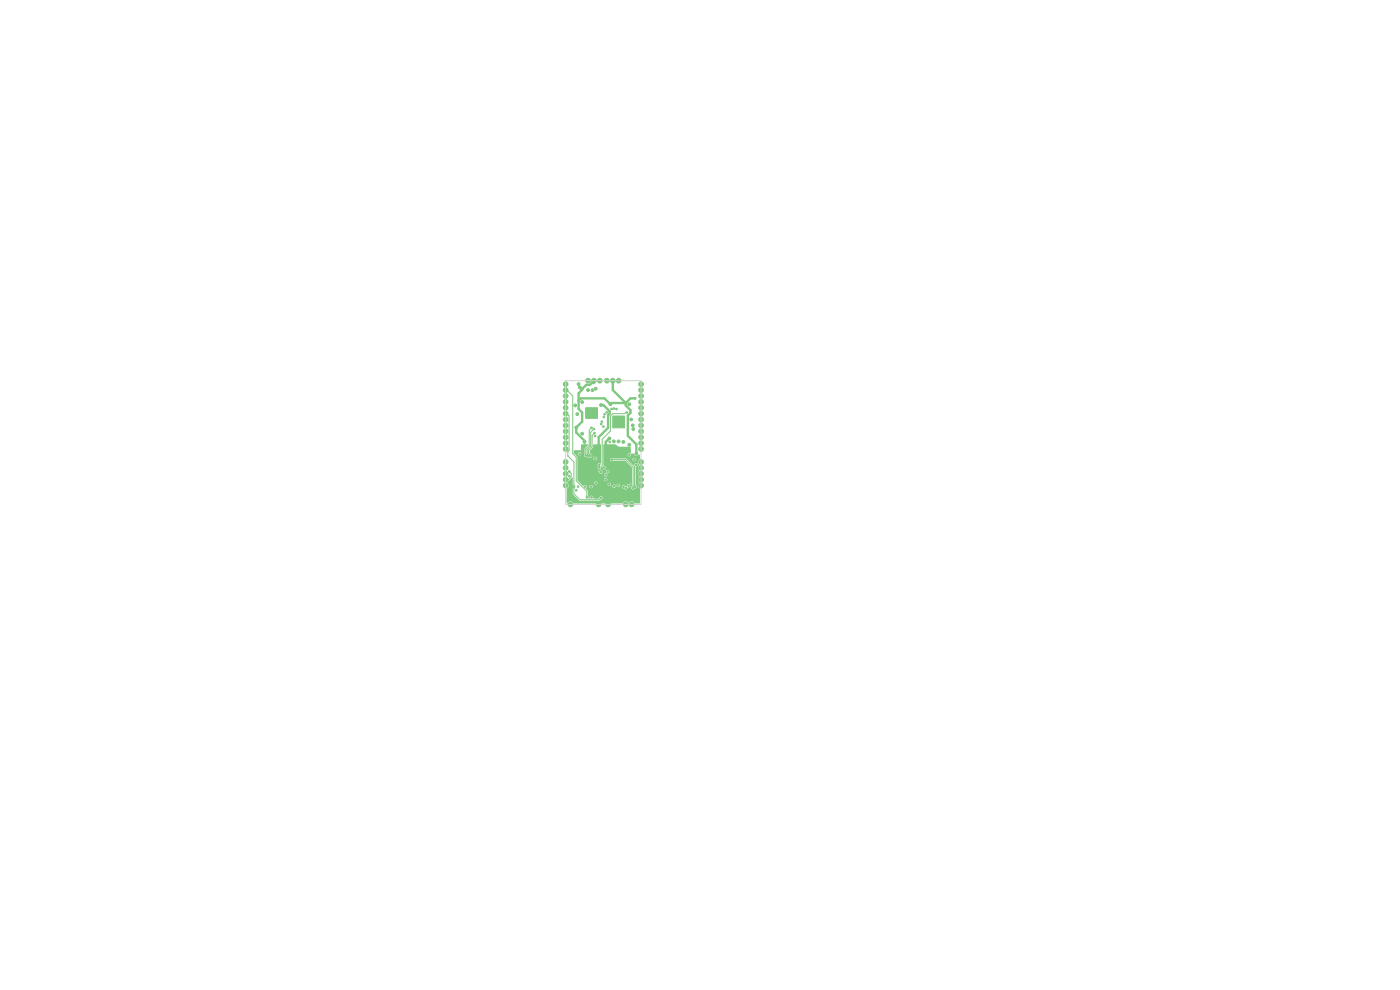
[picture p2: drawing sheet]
<svg xmlns="http://www.w3.org/2000/svg" width="297mm" height="210mm" viewBox="0 0 297 210" stroke-linecap="round" stroke-linejoin="round" font-family="sans-serif">
<g fill="#7fc87f" stroke="#7fc87f" stroke-width=".21">
<path d="M130 88.3h2.5v2.5h-2.5z"/>
<path d="M124.3 86.5h2.4v2.3h-2.4z"/>
<circle cx="120" cy="86.5" r=".5"/>
<circle cx="136" cy="87.8" r=".5"/>
<circle cx="120" cy="92.8" r=".5"/>
<circle cx="136" cy="89" r=".5"/>
<circle cx="120" cy="101.7" r=".5"/>
<circle cx="126" cy="80.8" r=".5"/>
<circle cx="136" cy="98" r=".5"/>
<circle cx="120" cy="82.8" r=".5"/>
<circle cx="136" cy="92.8" r=".5"/>
<circle cx="120" cy="91.5" r=".5"/>
<circle cx="136" cy="95.3" r=".5"/>
<circle cx="120" cy="98" r=".5"/>
<circle cx="120" cy="90.2" r=".5"/>
<circle cx="124.7" cy="80.8" r=".5"/>
<circle cx="129" cy="107" r=".5"/>
<circle cx="120" cy="103" r=".5"/>
<circle cx="136" cy="91.5" r=".5"/>
<circle cx="128.7" cy="80.8" r=".5"/>
<circle cx="136" cy="82.8" r=".5"/>
<circle cx="120" cy="81.5" r=".5"/>
<circle cx="120" cy="87.8" r=".5"/>
<circle cx="131.3" cy="80.8" r=".5"/>
<circle cx="136" cy="90.2" r=".5"/>
<circle cx="120" cy="95.3" r=".5"/>
<circle cx="132.7" cy="107" r=".5"/>
<circle cx="136" cy="81.5" r=".5"/>
<circle cx="120" cy="84" r=".5"/>
<circle cx="136" cy="86.5" r=".5"/>
<circle cx="130" cy="80.8" r=".5"/>
<circle cx="120" cy="89" r=".5"/>
<circle cx="120" cy="99.3" r=".5"/>
<circle cx="136" cy="100.5" r=".5"/>
<circle cx="127" cy="107" r=".5"/>
<circle cx="136" cy="103" r=".5"/>
<circle cx="136" cy="85.2" r=".5"/>
<circle cx="121" cy="107" r=".5"/>
<circle cx="136" cy="84" r=".5"/>
<circle cx="127.3" cy="80.8" r=".5"/>
<circle cx="120" cy="85.2" r=".5"/>
<circle cx="134" cy="107" r=".5"/>
<circle cx="136" cy="99.3" r=".5"/>
<circle cx="136" cy="94" r=".5"/>
<circle cx="136" cy="101.7" r=".5"/>
<circle cx="120" cy="100.5" r=".5"/>
<circle cx="120" cy="94" r=".5"/>
<circle cx="121.5" cy="103.2" r=".18"/>
<circle cx="128.5" cy="106.2" r=".17"/>
<circle cx="126.5" cy="106.5" r=".17"/>
<circle cx="129.2" cy="106.2" r=".17"/>
<circle cx="130.8" cy="100.8" r=".17"/>
<circle cx="125.5" cy="88.2" r=".17"/>
<circle cx="125" cy="86.7" r=".18"/>
<circle cx="131.5" cy="98.8" r=".17"/>
<circle cx="128.6" cy="102.4" r=".17"/>
<circle cx="132.2" cy="99.8" r=".17"/>
<circle cx="124.5" cy="88.2" r=".17"/>
<circle cx="127.5" cy="85.9" r=".3"/>
<circle cx="124.5" cy="86.7" r=".17"/>
<circle cx="130.8" cy="106.2" r=".17"/>
<circle cx="124.2" cy="106.5" r=".18"/>
<circle cx="123.8" cy="98.8" r=".17"/>
<circle cx="129.3" cy="93" r=".3"/>
<circle cx="132.2" cy="100.8" r=".17"/>
<circle cx="126.5" cy="86.7" r=".17"/>
<circle cx="125.2" cy="100.8" r=".17"/>
<circle cx="131.8" cy="89.5" r=".17"/>
<circle cx="130.8" cy="88.7" r=".18"/>
<circle cx="131.2" cy="90.2" r=".17"/>
<circle cx="126.5" cy="88.2" r=".17"/>
<circle cx="131.5" cy="100.8" r=".17"/>
<circle cx="130.8" cy="98.8" r=".17"/>
<circle cx="129.5" cy="97" r=".17"/>
<circle cx="123.8" cy="100.8" r=".17"/>
<circle cx="124" cy="94.5" r=".17"/>
<circle cx="125.2" cy="99.8" r=".17"/>
<circle cx="126.2" cy="103" r=".17"/>
<circle cx="124.5" cy="100.8" r=".17"/>
<circle cx="130.8" cy="90.2" r=".17"/>
<circle cx="125.5" cy="86.7" r=".17"/>
<circle cx="131.2" cy="88.7" r=".18"/>
<circle cx="120.5" cy="106" r=".18"/>
<circle cx="133" cy="99.8" r=".17"/>
<circle cx="123" cy="100.8" r=".17"/>
<circle cx="129.9" cy="95" r=".17"/>
<circle cx="131.2" cy="89.5" r=".17"/>
<circle cx="131.5" cy="99.8" r=".17"/>
<circle cx="126.5" cy="87.5" r=".17"/>
<circle cx="135" cy="106.2" r=".17"/>
<circle cx="124.5" cy="87.5" r=".17"/>
<circle cx="121" cy="105.8" r=".17"/>
<circle cx="123" cy="99.8" r=".17"/>
<circle cx="124.5" cy="99.8" r=".17"/>
<circle cx="125.5" cy="87.5" r=".17"/>
<circle cx="125" cy="88.2" r=".17"/>
<circle cx="131.5" cy="106.2" r=".17"/>
<circle cx="130" cy="105.8" r=".17"/>
<circle cx="126" cy="86.7" r=".18"/>
<circle cx="123.8" cy="99.8" r=".17"/>
<circle cx="125" cy="106.5" r=".18"/>
<circle cx="124.5" cy="98.8" r=".17"/>
<circle cx="123.5" cy="95" r=".18"/>
<circle cx="135" cy="105.8" r=".17"/>
<circle cx="132.2" cy="98.8" r=".17"/>
<circle cx="125" cy="87.5" r=".17"/>
<circle cx="123" cy="98.8" r=".17"/>
<circle cx="130.8" cy="99.8" r=".17"/>
<circle cx="133" cy="100.8" r=".17"/>
<circle cx="123.5" cy="96.5" r=".18"/>
<circle cx="130.8" cy="89.5" r=".17"/>
<circle cx="126.5" cy="105.5" r=".17"/>
<circle cx="122.8" cy="106.5" r=".18"/>
<circle cx="135.5" cy="96.8" r=".17"/>
<circle cx="126" cy="88.2" r=".17"/>
<circle cx="125.2" cy="98.8" r=".17"/>
<circle cx="130" cy="106.2" r=".17"/>
<circle cx="131.5" cy="105.8" r=".17"/>
<circle cx="130.8" cy="105.8" r=".17"/>
<circle cx="129.2" cy="105.8" r=".17"/>
<circle cx="125.8" cy="106.5" r=".18"/>
<circle cx="133.5" cy="95.5" r=".17"/>
<circle cx="131.8" cy="90.2" r=".17"/>
<circle cx="123.5" cy="106.5" r=".18"/>
<circle cx="131.8" cy="88.7" r=".18"/>
<circle cx="126" cy="87.5" r=".17"/>
<circle cx="128.5" cy="105.8" r=".17"/>
<circle cx="133" cy="98.8" r=".17"/>
<circle cx="134.5" cy="97.5" r=".17"/>
<circle cx="124.1" cy="103.2" r=".18"/>
<circle cx="126.2" cy="97.2" r=".17"/>
<circle cx="129.2" cy="102.8" r=".17"/>
<circle cx="122.2" cy="104" r=".17"/>
<circle cx="127.5" cy="100.1" r=".17"/>
<circle cx="123" cy="96.2" r=".17"/>
<circle cx="127.5" cy="105.6" r=".17"/>
<circle cx="124.5" cy="105.5" r=".17"/>
<circle cx="133.5" cy="85.8" r=".3"/>
<circle cx="133" cy="87.5" r=".17"/>
<circle cx="128.2" cy="99.2" r=".17"/>
<circle cx="129.4" cy="93.8" r=".17"/>
<circle cx="133.5" cy="94.4" r=".3"/>
<circle cx="134.4" cy="91" r=".3"/>
<circle cx="129.5" cy="85.8" r=".3"/>
<circle cx="134.8" cy="84.5" r=".17"/>
<circle cx="122.2" cy="90.7" r=".3"/>
<circle cx="124" cy="93.8" r=".3"/>
<circle cx="135" cy="96.3" r=".3"/>
<circle cx="123" cy="82.2" r=".3"/>
<circle cx="125.4" cy="103.2" r=".18"/>
<circle cx="125.5" cy="105.5" r=".17"/>
<circle cx="134.8" cy="103.2" r=".17"/>
<circle cx="135" cy="98.6" r=".17"/>
<circle cx="122" cy="86" r=".3"/>
<circle cx="122.5" cy="87.8" r=".3"/>
<circle cx="123.5" cy="85.3" r=".3"/>
<circle cx="122.7" cy="81.5" r=".3"/>
<circle cx="133.9" cy="89" r=".3"/>
<circle cx="134.2" cy="90.2" r=".3"/>
<circle cx="126.1" cy="91.9" r=".17"/>
<circle cx="125.3" cy="96.7" r=".17"/>
<circle cx="125.5" cy="90.7" r=".17"/>
<circle cx="124.3" cy="96.6" r=".17"/>
<circle cx="127.1" cy="98.6" r=".18"/>
<circle cx="126.2" cy="92.5" r=".17"/>
<circle cx="126" cy="91" r=".17"/>
<circle cx="124.8" cy="96.7" r=".17"/>
<circle cx="128.1" cy="88.5" r=".17"/>
<circle cx="127.1" cy="99.1" r=".18"/>
<circle cx="127.2" cy="99.7" r=".17"/>
<circle cx="128.2" cy="87.9" r=".17"/>
<circle cx="122.6" cy="103.2" r=".17"/>
<circle cx="128" cy="90.5" r=".17"/>
<circle cx="133.5" cy="96.5" r=".17"/>
<circle cx="128.7" cy="87.5" r=".17"/>
<circle cx="128.5" cy="101.8" r=".17"/>
<circle cx="132.2" cy="103.2" r=".17"/>
<circle cx="130.8" cy="86.8" r=".17"/>
<circle cx="133.4" cy="103" r=".17"/>
<circle cx="130.3" cy="86.7" r=".17"/>
<circle cx="131.2" cy="103" r=".17"/>
<circle cx="128.5" cy="100.8" r=".17"/>
<circle cx="127.7" cy="89.4" r=".17"/>
<circle cx="129.8" cy="86.7" r=".18"/>
<circle cx="130.2" cy="103.1" r=".17"/>
<circle cx="133.9" cy="103" r=".17"/>
<circle cx="127.6" cy="90" r=".17"/>
<circle cx="128.9" cy="100" r=".18"/>
<circle cx="132.8" cy="103.5" r=".17"/>
<circle cx="126.4" cy="102.5" r=".17"/>
<circle cx="129.8" cy="97.5" r=".17"/>
<circle cx="134.2" cy="103.5" r=".17"/>
<circle cx="124.8" cy="82.8" r=".3"/>
<circle cx="123.5" cy="92" r=".3"/>
<circle cx="125.7" cy="82.8" r=".3"/>
<circle cx="126.4" cy="82.5" r=".3"/>
<circle cx="132.2" cy="93.7" r=".3"/>
<circle cx="131.2" cy="93.6" r=".3"/>
<circle cx="130.2" cy="93.6" r=".3"/>
<circle cx="120.8" cy="100" r=".17"/>
<circle cx="120.8" cy="101" r=".17"/>
</g>
<path d="M122.8 85l.4-.5h5l1.3 1.3 .2-.3h3.1M123 82.2l.5 .5M123.5 82.7l-.7 .7v3.4l.7 .7v1.9l-1.3 1.3v1.1l1.8 1.7v.3M126 81.3h-.5l-.4 .4-.7-.1-.9 .9v.2M127.5 85.9h.5l1.3 1.3v.6l-.3 .3v2.7l-2 2v2M129.3 93l-.8 .8v1.7M130 81.3v1.4l2.8 2.8M132.8 85.5v.5l.9 1v.6l-.5 .6v4.2l1.8 1.9v2M134.7 84.5h-1l-.9 1" fill="none" stroke="#7fc87f" stroke-width=".5"/>
<path d="M120.3 87.8l.4 .4v7.4l-.2 .2v1l1.2 1.2v4.9l.2 .2v.3l-.2 .2v1.2l1.3 1.2h4.1l.4-.4M120.3 82.8l1.2 1.2v12.2l.7 .8v5l2.3 2.2v1.3M125.1 96.4h.1M125.5 90.8l-.5 .5v3.2l-.7 .7v1.4M126 91l-.7 .7v2.9l-.7 .8v.9l.2 .4M126.1 91.9l-.5 .5v2.4l-.7 .7v.7l.4 .5M129.7 97.5h3.1l1.5 1.6v4.4M132.7 87.5l-.2 .3h-2.5l-.5 .5v3.1l-1.7 1.8v5.6l.4 .5M132.7 87.5h.1M132.8 87.5h.2M135 98.6l-.4 .3v4.2l.1 .2M120.8 100l.4 .4v.8l-.6 .6h-.3" fill="none" stroke="#7fc87f" stroke-width=".21"/>
<path d="M121.7 95.5h1.5l.1-1.2h1.4l-.7 .9v1.2a.38 .38 0 0 0 0 .5 .38 .38 0 0 0 .5 0l.5 .1a.38 .38 0 0 0 .5-.1 .38 .38 0 0 0-.1-.5l-.3-.3v-.5l.7-.7 .1-.6h1.6v4.1a.4 .4 0 0 0-.6 0 .4 .4 0 0 0 0 .5l-.1 .9 .3 .2a.38 .38 0 0 0 .4 .5 .38 .38 0 0 0 .2-.6 .6 .6 0 0 1-.1-1l.3 .3a.36 .36 0 0 0 .4 .4 .36 .36 0 0 0 .3-.4 .36 .36 0 0 0-.4-.3l-.2-.3v-1.1h1.4a.37 .37 0 0 0 .3 .3 .37 .37 0 0 0 .3-.1h2.6l1.5 1.4v3.5l-.5 .1a.49 .49 0 0 0-.7 .5h-.2a.39 .39 0 0 0-.5-.3 .39 .39 0 0 0-.3 .5 .39 .39 0 0 0 .5 .2 .39 .39 0 0 0 .5 .2 .39 .39 0 0 0 .2-.4h.4a.24 .24 0 0 1 .3-.1 .24 .24 0 0 1 .1 .3 .48 .48 0 0 0 .8 0h.1a.39 .39 0 0 0 .3-.3 .39 .39 0 0 0-.2-.4v-3.9a.38 .38 0 0 0 .4-.5 .38 .38 0 0 0-.6-.2l-.3 .5-1.4-1.3h1.1a.36 .36 0 0 0 .5 .4 .36 .36 0 0 0 .2-.6 .36 .36 0 0 0-.6 .1l-1.2 .1-.2-.2h-2.8l-.3-.2-.3 .4h-1.4v-3.2h2.5l.7 .5h2.5l.1 1.4a.36 .36 0 0 0-.6 0 .36 .36 0 0 0 .3 .6 .36 .36 0 0 0 .3-.5l.7-.1a.57 .57 0 0 0 .4 .5 .57 .57 0 0 0 .6-.2l.3 .1v.7a.76 .76 0 0 0-.1 1.4l-.3 .2-.1 .4 .4 .6a.79 .79 0 0 0 0 1.3l-.3 .2-.1 .4 .4 .6a.74 .74 0 0 0 .1 1.3v3.1l-1.2-.1a.72 .72 0 0 0-1.3 0v-.1a.71 .71 0 0 0-1.2 .2h-10.5a.78 .78 0 0 0-1.3 0l-.1-3.1a.75 .75 0 0 0 .1-1.4l1.2-1v1.6l.2 .3-.2 .4v1.2l1.4 1.4h4.3l.3-.2a.35 .35 0 0 0 .3-.4 .35 .35 0 0 0-.4-.3 .35 .35 0 0 0-.3 .4h-1.3a.38 .38 0 0 0-.4-.5 .38 .38 0 0 0-.2 .6l-.4-.1-.1-1.5-.5-.6 .3-.4h.5a.35 .35 0 0 0 .5 .4 .35 .35 0 0 0 .1-.6 .35 .35 0 0 0-.5 .1l-.6 .1-.3-.3-.5 .2-.7-.7h3l.3 .4 2.6-.1 .2 .4 .8 .1a.35 .35 0 0 0 .5 .3 .35 .35 0 0 0 .1-.6l.3 .1a.35 .35 0 0 0 .6 .3 .35 .35 0 0 0 0-.6 .35 .35 0 0 0-.6 .2l-.6-.1-.3 .3h-.6a.35 .35 0 0 0 .2-.6 .35 .35 0 0 0-.6 .2h-2.2a.35 .35 0 0 0-.2-.6 .35 .35 0 0 0-.5 .3h-3l-.5-.7 5.6 .1a.35 .35 0 0 0 .6 .2 .35 .35 0 0 0 0-.5 .35 .35 0 0 0-.6 .2h-5.6v-1l5.6 .1a.38 .38 0 0 0 .6 .2 .38 .38 0 0 0 0-.6 .38 .38 0 0 0 .6-.1 .38 .38 0 0 0-.3-.6 .38 .38 0 0 0-.4 .4l.1 .3h-.3l-.3 .3h-5.6v-3.5h3.4a.36 .36 0 0 0 .4 .4 .36 .36 0 0 0 .2-.6 .36 .36 0 0 0-.6 .2h-3.4l-.1-.4-.6-.6 .8 .1a.35 .35 0 0 0 .6 .2 .35 .35 0 0 0 0-.5 .35 .35 0 0 0-.6 .2h-.8z" fill="#7fc87f"/>
<path d="M120 80.8h16v26.2h-16z" fill="none" stroke="#d0d2cd" stroke-width=".21"/>
</svg>
